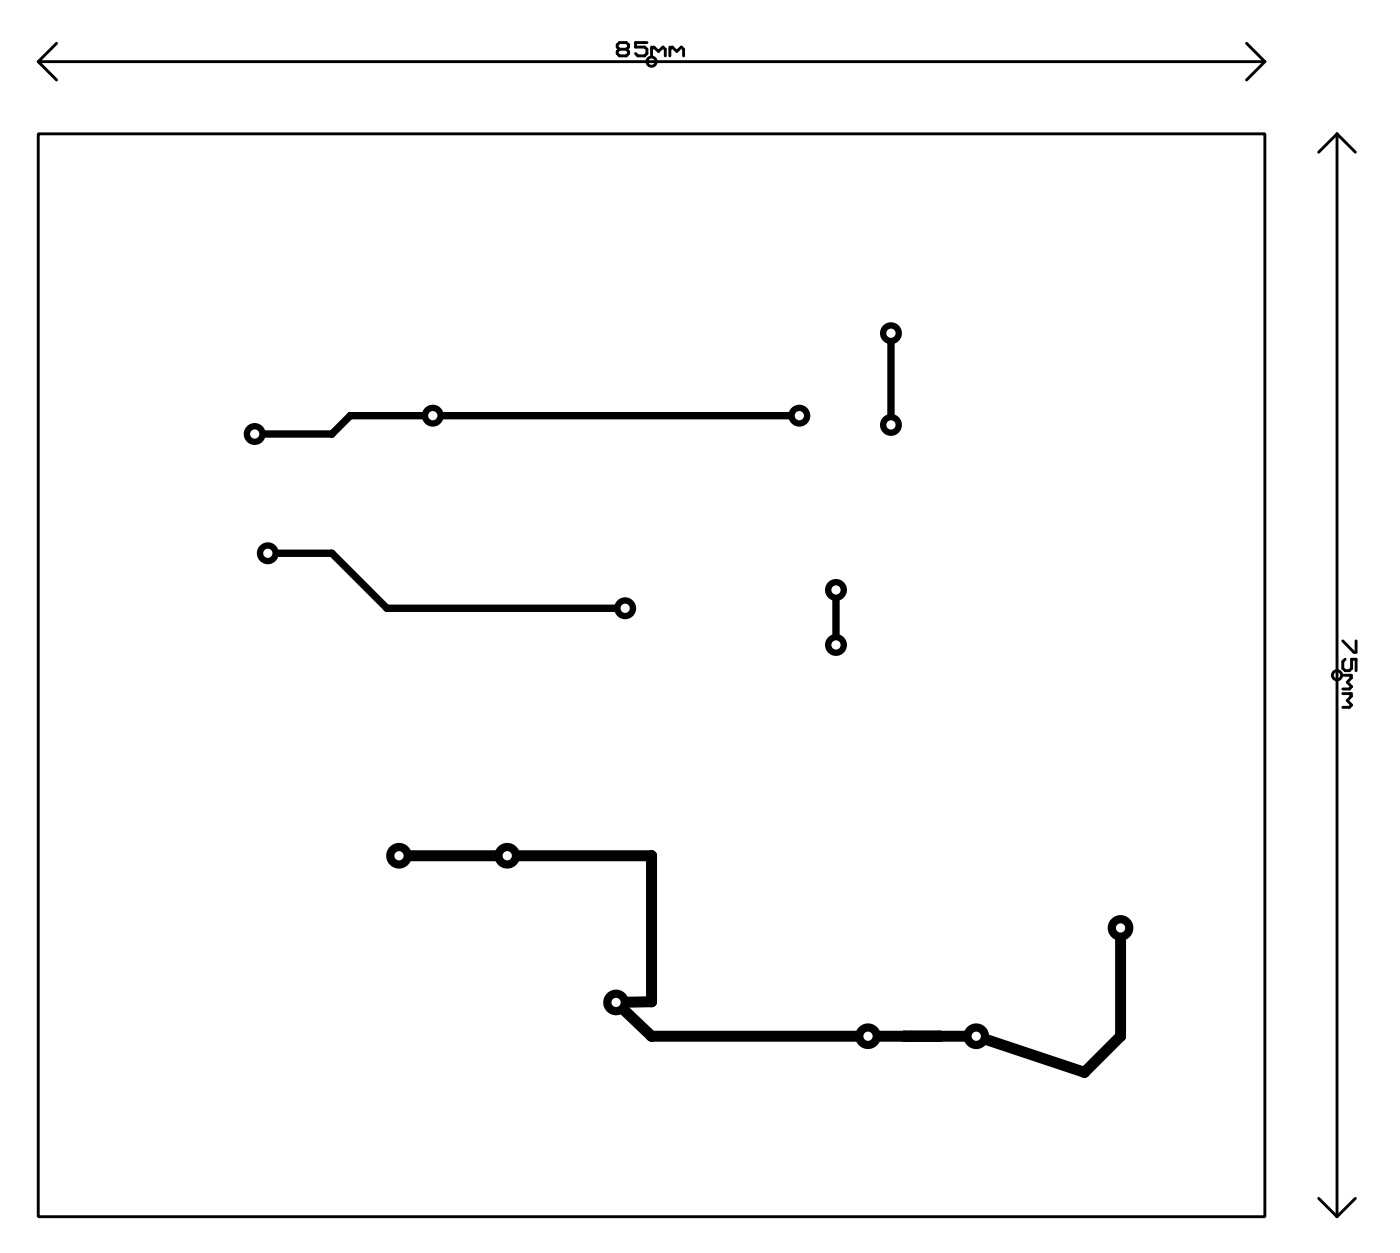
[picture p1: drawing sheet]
<svg xmlns="http://www.w3.org/2000/svg" width="97mm" height="87mm" viewBox="0 0 97 87" stroke-linecap="round" stroke-linejoin="round" font-family="sans-serif">
<path d="M18.6 38.3h4.4l3.8 3.8h16.5M55.4 28.8h-31.1l-1.3 1.3h-5.4M61.7 23.1v6.3M57.9 40.9v3.8" fill="none" stroke="#000" stroke-width=".51"/>
<g fill="#000">
<circle cx="23" cy="38.3" r=".25"/>
<circle cx="23" cy="30.1" r=".25"/>
<circle cx="24.3" cy="28.8" r=".25"/>
<circle cx="26.8" cy="42.1" r=".25"/>
<circle cx="45.1" cy="59.3" r=".38"/>
<circle cx="57.9" cy="44.7" r=".76"/>
<circle cx="45.1" cy="69.4" r=".38"/>
<circle cx="45.1" cy="71.8" r=".38"/>
<circle cx="62.6" cy="71.8" r=".38"/>
<circle cx="65.1" cy="71.8" r=".38"/>
<circle cx="75.1" cy="74.3" r=".38"/>
<circle cx="77.6" cy="71.8" r=".38"/>
</g>
<path d="M27.6 59.3h17.5v10.1h-2.4l2.4 2.4h22.5l7.5 2.5 2.5-2.5v-7.5" fill="none" stroke="#000" stroke-width=".76"/>
<circle cx="57.9" cy="44.7" r=".32" fill="#fff"/>
<circle cx="57.9" cy="40.9" r=".76" fill="#000"/>
<circle cx="57.9" cy="40.9" r=".32" fill="#fff"/>
<circle cx="61.7" cy="29.4" r=".76" fill="#000"/>
<circle cx="61.7" cy="29.4" r=".32" fill="#fff"/>
<circle cx="61.7" cy="23.1" r=".76" fill="#000"/>
<circle cx="61.7" cy="23.1" r=".32" fill="#fff"/>
<circle cx="18.6" cy="38.3" r=".76" fill="#000"/>
<circle cx="18.6" cy="38.3" r=".32" fill="#fff"/>
<circle cx="43.3" cy="42.1" r=".76" fill="#000"/>
<circle cx="43.3" cy="42.1" r=".32" fill="#fff"/>
<circle cx="55.4" cy="28.8" r=".76" fill="#000"/>
<circle cx="55.4" cy="28.8" r=".32" fill="#fff"/>
<circle cx="27.6" cy="59.3" r=".89" fill="#000"/>
<circle cx="27.6" cy="59.3" r=".32" fill="#fff"/>
<circle cx="30" cy="28.8" r=".76" fill="#000"/>
<circle cx="30" cy="28.8" r=".32" fill="#fff"/>
<circle cx="17.6" cy="30.1" r=".76" fill="#000"/>
<circle cx="17.6" cy="30.1" r=".32" fill="#fff"/>
<circle cx="60.1" cy="71.8" r=".89" fill="#000"/>
<circle cx="60.1" cy="71.8" r=".32" fill="#fff"/>
<circle cx="35.1" cy="59.3" r=".89" fill="#000"/>
<circle cx="35.1" cy="59.3" r=".32" fill="#fff"/>
<circle cx="42.7" cy="69.4" r=".89" fill="#000"/>
<circle cx="42.7" cy="69.4" r=".32" fill="#fff"/>
<circle cx="67.6" cy="71.8" r=".89" fill="#000"/>
<circle cx="67.6" cy="71.8" r=".32" fill="#fff"/>
<circle cx="77.6" cy="64.3" r=".89" fill="#000"/>
<circle cx="77.6" cy="64.3" r=".32" fill="#fff"/>
<g fill="none" stroke="#000" stroke-width=".2">
<path d="M2.6 9.3h85v75h-85zM2.6 4.3h85M2.6 4.3l1.3 1.2M3.9 3l-1.3 1.3M42.9 3.4l-.1-.1v-.2l.1-.2h.5l.2 .2v.2l-.2 .1M42.9 3.4l-.1 .2v.1l.1 .2h.5l.2-.2v-.1l-.2-.2M42.9 3.4h.5M44.8 2.9h-.8v.4h.7l.1 .1v.3l-.1 .2h-.5l-.2-.2M45.1 3.3v.6M45.1 3.4l.2-.1 .3 .3 .3-.3 .2 .1v.5M46.4 3.3v.6M46.4 3.4l.2-.1 .3 .3 .3-.3 .2 .1v.5"/>
<path d="M86.4 3l1.2 1.3M87.6 4.3l-1.2 1.2M92.6 9.3l1.3 1.2M92.6 9.3v75M92.6 9.3l-1.2 1.2M93 44.4l.8 .8h.2v-.8M93 46.8h.7M93 48h.7M93.2 45.7l-.2 .1v.5l.2 .1h.3l.2-.1v-.6h.3v.7M93.5 46.8l.2 .1-.3 .3 .3 .4-.2 .1h-.5M93.5 48l.2 .2-.3 .3 .3 .3-.2 .2h-.5M91.4 83l1.2 1.3"/>
<path d="M93.9 83l-1.3 1.3"/>
<circle cx="45.1" cy="4.3" r=".32"/>
<circle cx="92.6" cy="46.8" r=".32"/>
</g>
</svg>
